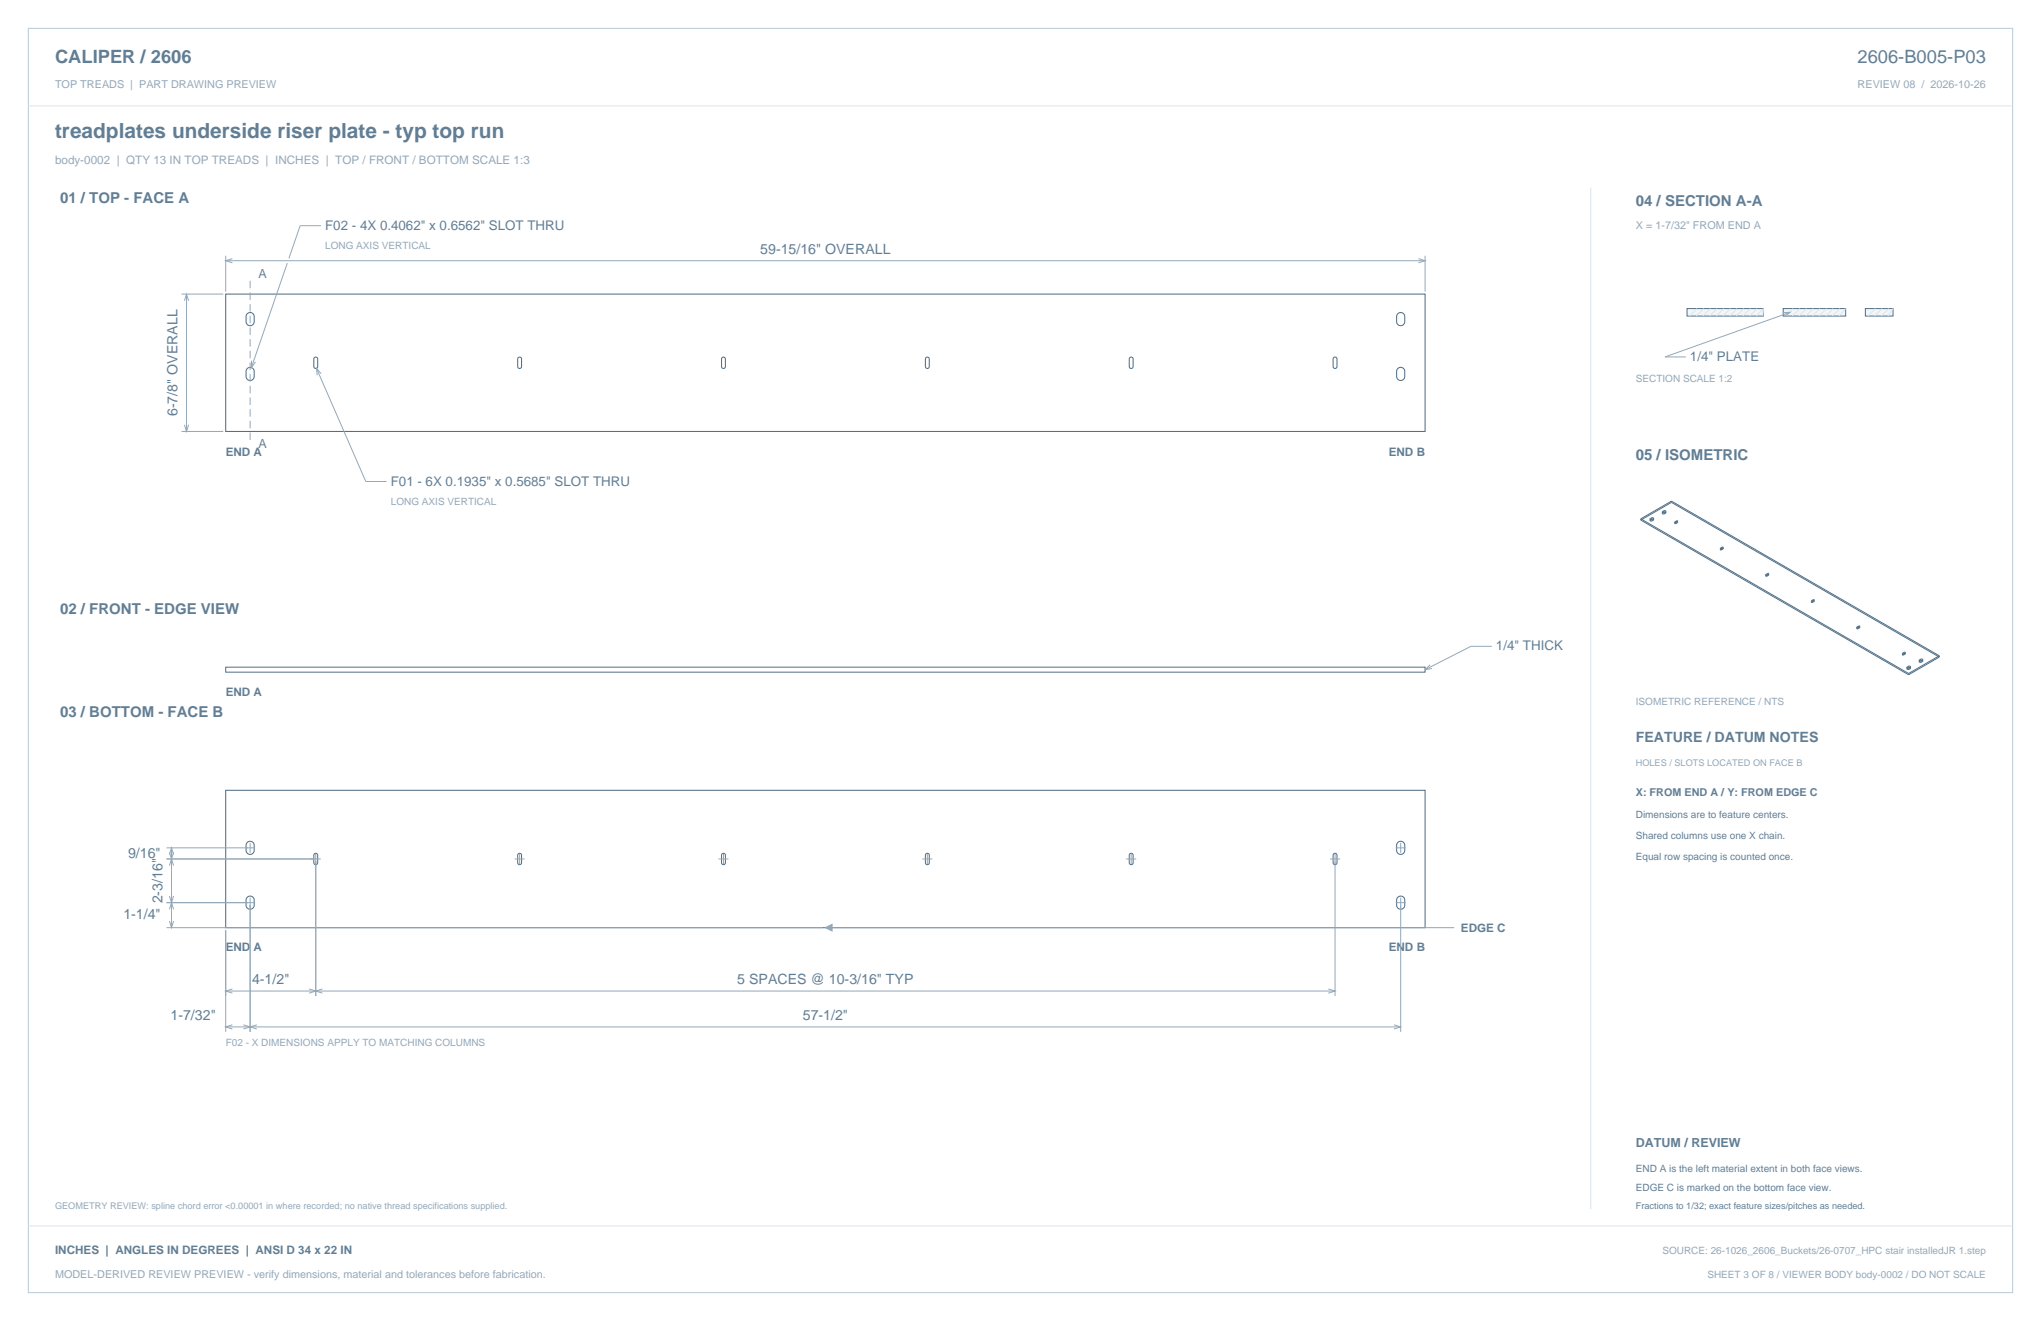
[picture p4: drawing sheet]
<svg xmlns="http://www.w3.org/2000/svg" width="864mm" height="559mm" viewBox="0 0 864 559" stroke-linecap="round" stroke-linejoin="round" font-family="sans-serif">
<defs><g id="words">
<text font-size="8.8" fill="#617e94" x="23.3" y="58.2">treadplates underside riser plate - typ top run</text>
<g font-size="7.8" fill="#617e94">
<text x="23.3" y="26.8">CALIPER / 2606</text>
<text x="786" y="26.8">2606-B005-P03</text>
</g>
<g font-size="6.3" fill="#617e94">
<text x="25.4" y="86.1">01 / TOP - FACE A</text>
<text x="692.1" y="87.1">04 / SECTION A-A</text>
<text x="692.1" y="194.4">05 / ISOMETRIC</text>
<text x="25.4" y="259.6">02 / FRONT - EDGE VIEW</text>
<text x="25.4" y="303.4">03 / BOTTOM - FACE B</text>
</g>
<g font-size="6" fill="#617e94">
<text x="321.7" y="107.5">59-15/16&quot; OVERALL</text>
<text x="75" y="176" transform="rotate(-90 75 176)">6-7/8&quot; OVERALL</text>
<text x="692.1" y="314">FEATURE / DATUM NOTES</text>
<text x="54.2" y="362.8">9/16&quot;</text>
<text x="68.7" y="382.2" transform="rotate(-90 68.7 382.2)">2-3/16&quot;</text>
<text x="52.2" y="388.9">1-1/4&quot;</text>
<text x="106.7" y="416.4">4-1/2&quot;</text>
<text x="312" y="416.4">5 SPACES @ 10-3/16&quot; TYP</text>
<text x="72.1" y="431.6">1-7/32&quot;</text>
<text x="339.7" y="431.6">57-1/2&quot;</text>
</g>
<g font-size="5.6" fill="#617e94">
<text x="137.6" y="97.2">F02 - 4X 0.4062&quot; x 0.6562&quot; SLOT THRU</text>
<text x="715.1" y="152.8">1/4&quot; PLATE</text>
<text x="165.4" y="205.4">F01 - 6X 0.1935&quot; x 0.5685&quot; SLOT THRU</text>
<text x="633" y="275.2">1/4&quot; THICK</text>
</g>
<g font-size="5.3" fill="#617e94">
<text x="109.4" y="117.7">A</text>
<text x="109.4" y="189.6">A</text>
<text x="692.1" y="485.1">DATUM / REVIEW</text>
</g>
<text font-size="4.9" fill="#93a8b9" x="23.3" y="69.5">body-0002 | QTY 13 IN TOP TREADS | INCHES | TOP / FRONT / BOTTOM SCALE 1:3</text>
<g font-size="4.9" fill="#617e94">
<text x="95.5" y="192.7">END A</text>
<text x="587.6" y="192.7">END B</text>
<text x="95.5" y="294.2">END A</text>
<text x="618.2" y="394.2">EDGE C</text>
<text x="95.5" y="402.3">END A</text>
<text x="587.6" y="402.3">END B</text>
<text x="23.3" y="530.6">INCHES | ANGLES IN DEGREES | ANSI D 34 x 22 IN</text>
</g>
<g font-size="4.6" fill="#93a8b9">
<text x="23.3" y="37">TOP TREADS | PART DRAWING PREVIEW</text>
<text x="786" y="37">REVIEW 08 / 2026-10-26</text>
<text x="692.1" y="97">X = 1-7/32&quot; FROM END A</text>
<text x="23.3" y="540.5">MODEL-DERIVED REVIEW PREVIEW - verify dimensions, material and tolerances before fabrication.</text>
</g>
<text font-size="4.6" fill="#617e94" x="692.1" y="336.9">X: FROM END A / Y: FROM EDGE C</text>
<g font-size="4.2" fill="#93a8b9">
<text x="137.6" y="105.4">LONG AXIS VERTICAL</text>
<text x="692.1" y="161.6">SECTION SCALE 1:2</text>
<text x="165.4" y="213.6">LONG AXIS VERTICAL</text>
<text x="692.1" y="298.1">ISOMETRIC REFERENCE / NTS</text>
<text x="95.5" y="442.5">F02 - X DIMENSIONS APPLY TO MATCHING COLUMNS</text>
<text x="703.4" y="530.6">SOURCE: 26-1026_2606_Buckets/26-0707_HPC stair installedJR 1.step</text>
<text x="722.4" y="540.5">SHEET 3 OF 8 / VIEWER BODY body-0002 / DO NOT SCALE</text>
</g>
<g font-size="4.2" fill="#617e94">
<text x="692.1" y="346.1">Dimensions are to feature centers.</text>
<text x="692.1" y="354.9">Shared columns use one X chain.</text>
<text x="692.1" y="363.7">Equal row spacing is counted once.</text>
<text x="692.1" y="495.7">END A is the left material extent in both face views.</text>
<text x="692.1" y="503.8">EDGE C is marked on the bottom face view.</text>
</g>
<g font-size="3.9" fill="#93a8b9">
<text x="692.1" y="323.8">HOLES / SLOTS LOCATED ON FACE B</text>
<text x="23.3" y="511.5">GEOMETRY REVIEW: spline chord error &lt;0.00001 in where recorded; no native thread specifications supplied.</text>
</g>
<text font-size="3.9" fill="#617e94" x="692.1" y="511.5">Fractions to 1/32; exact feature sizes/pitches as needed.</text>
</g></defs>
<path d="M12 12h839.6v534.8h-839.6z" fill="none" stroke="#b8cad8" stroke-width=".42"/>
<path d="M12 44.8h839.6M673.1 79.4v432.1" fill="none" stroke="#dbe5ed" stroke-width=".42"/>
<g fill="none" stroke="#536f85" stroke-width=".44">
<path d="M95.5 124.4h507.5v58.1h-507.5zM104.6 132.7l.7-.4 .9-.1 .8 .4 .5 .7v3.2l-1.1 1.2-1.3-.1-.9-1-.1-2.8zM591.5 132.7l.7-.4 .8-.1 .8 .4 .5 .7v3.2l-1.1 1.2-1.3-.1-.9-1v-2.8zM104.6 155.9l.7-.4 .9-.1 .8 .4 .5 .7v3.1l-1.1 1.3-1.3-.1-.9-1-.1-2.9zM133 151.3l.9-.2 .5 .7v3.4l-.7 .7-.6-.2-.3-.5zM219.3 151.3l.8-.2 .6 .7v3.4l-.7 .7-.6-.2-.3-.5zM305.5 151.3l.9-.2 .5 .7v3.4l-.7 .7-.6-.2-.3-.5zM391.8 151.3l.8-.2 .6 .7v3.4l-.7 .7-.6-.2-.3-.5zM478.1 151.3l.8-.2 .5 .7v3.4l-.6 .7-.7-.2-.3-.5zM564.3 151.3l.9-.2 .5 .7v3.4l-.7 .7-.6-.2-.3-.5zM591.5 155.9l.7-.4 .8-.1 .8 .4 .5 .7v3.1l-1.1 1.3-1.3-.1-.9-1v-2.9zM95.5 334.3h507.5v58.1h-507.5z"/>
<path d="M104.6 356.4l.8-.5h.9l1.2 1.1v3.1l-1.1 1.2h-1.3l-.9-1-.1-2.9zM591.5 356.4l1.5-.5 .8 .4 .5 .7v3.1l-1.1 1.2h-1.3l-.9-1v-2.9zM104.6 379.6l.7-.5h1l1.2 1.1v3.1l-1.1 1.2-1.3-.1-.9-.9-.1-2.9zM133 361.2l.9-.2 .5 .7v3.4l-.7 .7-.6-.2-.3-.5zM219.3 361.2l.8-.2 .6 .7v3.4l-.7 .7-.6-.2-.3-.5zM305.5 361.2l.9-.2 .5 .7v3.4l-.7 .7-.6-.2-.3-.5zM391.8 361.2l.8-.2 .6 .7v3.4l-.7 .7-.6-.2-.3-.5zM478.1 361.2l.8-.2 .5 .7v3.4l-.6 .7-.7-.2-.3-.5zM564.3 361.2l.8-.2 .6 .7v3.4l-.7 .7-.6-.2-.3-.5zM591.5 379.6l1.5-.5 .8 .3 .5 .8v3.1l-1.1 1.2-1.3-.1-.9-.9v-2.9z"/>
</g>
<g fill="none" stroke="#93a8b9" stroke-width=".42">
<path d="M135.8 95.5h-8.8l-4.7 13.8M95.5 108.2v15.1M95.5 110.3h507.5M98.3 109.4l-2.8 .9 2.8 .9M121.6 111.3l-15.2 44.2M600.2 109.4l2.8 .9-2.8 .9M603 108.2v15.1M76.8 124.4h17.6M78 127.2l.9-2.8 .9 2.8M78.9 124.4v58.1M106.5 152.5l-.1 3 1.7-2.4M133.9 155.8l20.9 47.9h8.8"/>
<path d="M135.9 158l-2-2.2 .3 2.9M78 179.7l.9 2.8 .9-2.8M76.8 182.5h17.6M631.2 273.4h-8.8l-19.4 9.9M605.1 281.2l-2.1 2.1 2.9-.5M70.5 358.6h37.4M72.6 358.6v33.8M105.8 356.5v4.3M590.5 358.6h4.3M592.7 356.5v4.3M70.5 363.4h65.2M71.7 366.2l.9-2.8 .9 2.8"/>
<path d="M71.7 379l.9 2.8 .9-2.8M71.7 361.5l.9-2.9 .9 2.9M71.7 360.5l.9 2.9 .9-2.9M105.8 379.7v56.8M133.6 361.2v60.1M217.7 363.4h4.3M219.9 361.2v4.3M304 363.4h4.2M306.1 361.2v4.3M390.3 363.4h4.2M392.4 361.2v4.3M476.5 363.4h4.3"/>
<path d="M478.6 361.2v4.3M562.8 363.4h4.2M564.9 361.2v60.1M592.7 379.7v56.8M70.5 392.4h277.7M71.7 384.7l.9-2.9 .9 2.9M71.7 389.6l.9 2.8 .9-2.8M95.5 393.5v43M107.9 381.8h-37.4M349.2 392.4h266.1M590.5 381.8h4.3M95.5 419.2h469.4"/>
<path d="M98.3 418.3l-2.8 .9 2.8 .9M130.8 418.3l2.8 .9-2.8 .9M136.4 418.3l-2.8 .9 2.8 .9M562.1 418.3l2.8 .9-2.8 .9M95.5 434.4h497.2M98.3 433.5l-2.8 .9 2.8 .9M103 433.5l2.8 .9-2.8 .9M108.7 433.5l-2.9 .9 2.9 .9M589.8 433.5l2.9 .9-2.9 .9"/>
</g>
<path d="M105.8 118.8v69" fill="none" stroke="#93a8b9" stroke-width=".42" stroke-dasharray="3.2 1.8" stroke-linecap="butt"/>
<path d="M95.5 282.2h507.5v2.1h-507.5z" fill="none" stroke="#536f85" stroke-width=".42"/>
<path d="M349.2 392.4l2.9-1.4v2.8z" fill="#93a8b9" stroke="#93a8b9" stroke-width=".42"/>
<path d="M713.8 130.5h32.4v3.2h-32.4z" fill-rule="evenodd" fill="#f2f6f9" stroke="#536f85" stroke-width=".42"/>
<path d="M718.1 130.5l-3.2 3.2M720.9 130.5l-3.2 3.2M723.7 130.5l-3.2 3.2M726.5 130.5l-3.1 3.2M729.4 130.5l-3.2 3.2M732.2 130.5l-3.2 3.2M735 130.5l-3.2 3.2M737.8 130.5l-3.2 3.2M740.6 130.5l-3.1 3.2M743.1 133.7l3.1-3.2-.3 3.2M743.5 130.5l-3.2 3.2" fill="none" stroke="#dbe5ed" stroke-width=".42"/>
<path d="M754.5 130.5h26.5v3.2h-26.5z" fill-rule="evenodd" fill="#f2f6f9" stroke="#536f85" stroke-width=".42"/>
<path d="M758.7 130.5l-3.1 3.2M761.6 130.5l-3.2 3.2M764.4 130.5l-3.2 3.2M767.2 130.5l-3.2 3.2M770 130.5l-3.1 3.2M772.9 130.5l-3.2 3.2M775.7 130.5l-3.2 3.2M778.5 130.5l-3.2 3.2M781 130.5l-2.9 3.2" fill="none" stroke="#dbe5ed" stroke-width=".42"/>
<path d="M789.3 130.5h11.7v3.2h-11.7z" fill-rule="evenodd" fill="#f2f6f9" stroke="#536f85" stroke-width=".42"/>
<path d="M793.5 130.5l-3.2 3.2M796.3 130.5l-3.1 3.2M799.2 130.5l-3.2 3.2M801 130.5l-2.2 3.2M12 518.6h839.6" fill="none" stroke="#dbe5ed" stroke-width=".42"/>
<path d="M754.5 132.2l2.9-.1-2.3 1.8M757.4 132.1l-52.9 18.9h8.8" fill="none" stroke="#93a8b9" stroke-width=".42"/>
<g fill="none" stroke="#536f85" stroke-width=".42">
<path d="M694.3 219.5l113.3 65.4M694.3 219.5v.5M698.3 219.4v.4h.8M698.3 219.4v.9M698.8 219.6h.8v.5M698.8 219.1h.8v.4M698.8 219.6l-.6 .4 .1 .3M698.8 219.1l-.5 .3M698.8 219.1v.5M699.1 219.8v.5M699.6 219.5l-.5 .3M699.6 219.5v.6"/>
<path d="M703.5 217.4h.8M703.5 216.4v.4h.8M703.5 216.4v1M704 216.6h.7v.5M704 216.1h.7v.4M704 216.6l-.6 .4 .1 .4M704 216.1l-.5 .3M704 216.1v.5M704.3 216.8v.6M704.7 217.1l-.4 .3M704.7 216.5l-.4 .3M704.7 216.5v.6"/>
<path d="M707.2 212l-12.9 7.5M707.2 212.5l113.4 65.4M707.2 212v.5M707.2 212.5l-12.9 7.5M707.2 212l113.4 65.4M694.3 220l113.3 65.4M698.3 220.3h.8M699.6 220.1l-.5 .2M708.7 220.7l.4 .2M708.7 221.5h.4M708.7 220.7v.8M709.1 220.9v.6"/>
<path d="M709.4 220.9l.4 .2M709.4 220.3l.4 .2M709.4 220.9l-.7 .6M709.4 220.3v.6M709.4 220.3l-.7 .4M709.8 221.1l-.7 .4M709.8 220.5v.6M709.8 220.5l-.7 .4M728 231.9l.4 .2M728 232.6h.4M728 231.9v.7M728.4 232.1v.5"/>
<path d="M728.7 232l-.7 .6M728.7 231.4l.4 .3M728.7 232l.4 .2M728.7 231.4v.6M728.7 231.4l-.7 .5M729.1 231.7v.5M729.1 232.2l-.7 .4M729.1 231.7l-.7 .4M747.2 243l.4 .2M747.2 243.7h.4M747.2 243v.7M747.6 243.2v.5"/>
<path d="M748 242.6l.3 .2M748 243.1l.3 .2M748 243.1l-.8 .6M748 242.6l-.8 .4M748 242.6v.5M748.3 242.8v.5M748.3 242.8l-.7 .4M748.3 243.3l-.7 .4M766.5 254.9h.4M766.5 254.1l.4 .2M766.5 254.1v.8M766.9 254.3v.6"/>
<path d="M767.2 253.7l.4 .2M767.2 254.2l.4 .2M767.2 254.2l-.7 .7M767.2 253.7l-.7 .4M767.2 253.7v.5M767.6 254.4l-.7 .5M767.6 253.9v.5M767.6 253.9l-.7 .4M785.8 265.2l.3 .2M785.8 266h.3M785.8 265.2v.8M786.1 265.4v.6"/>
<path d="M786.5 264.8l.3 .2M786.5 265.4l-.7 .6M786.5 265.4l.3 .2M786.5 264.8l-.7 .4M786.5 264.8v.6M786.8 265v.6M786.8 265.6l-.7 .4M786.8 265l-.7 .4M805 276.3l.4 .2M805 277.1h.4M805 276.3v.8M805.4 276.5v.6"/>
<path d="M805.7 275.9l.4 .2M805.7 276.5l.4 .2M805.7 276.5l-.7 .6M805.7 275.9l-.7 .4M805.7 275.9v.6M806.1 276.1v.6M806.1 276.7l-.7 .4M806.1 276.1l-.7 .4M812.2 279.1v.5h.8M812.2 279.1v1M812.7 279.4h.7v.4M812.7 279.4l-.6 .4 .1 .3"/>
<path d="M812.7 278.9h.7v.4M812.7 278.9v.5M812.7 278.9l-.5 .2M813 279.6v.5M813.4 279.3v.5M813.4 279.3l-.4 .3M813.4 279.8l-.4 .3M820.6 277.4l-13 7.5M820.6 277.9l-13 7.5M820.6 277.4v.5M807 282.1v.5h.8M807 283.1h.8"/>
<path d="M807 282.1v1M807.5 281.8h.8v.5M807.5 282.4h.8v.4M807.5 282.4l-.6 .4 .1 .3M807.5 281.8v.6M807.5 281.8l-.5 .3M807.6 284.9v.5M807.8 282.6v.5M808.3 282.3l-.5 .3M808.3 282.8l-.5 .3M808.3 282.3v.5M812.2 280.1h.8"/>
</g>
<use href="#words"/>
</svg>
